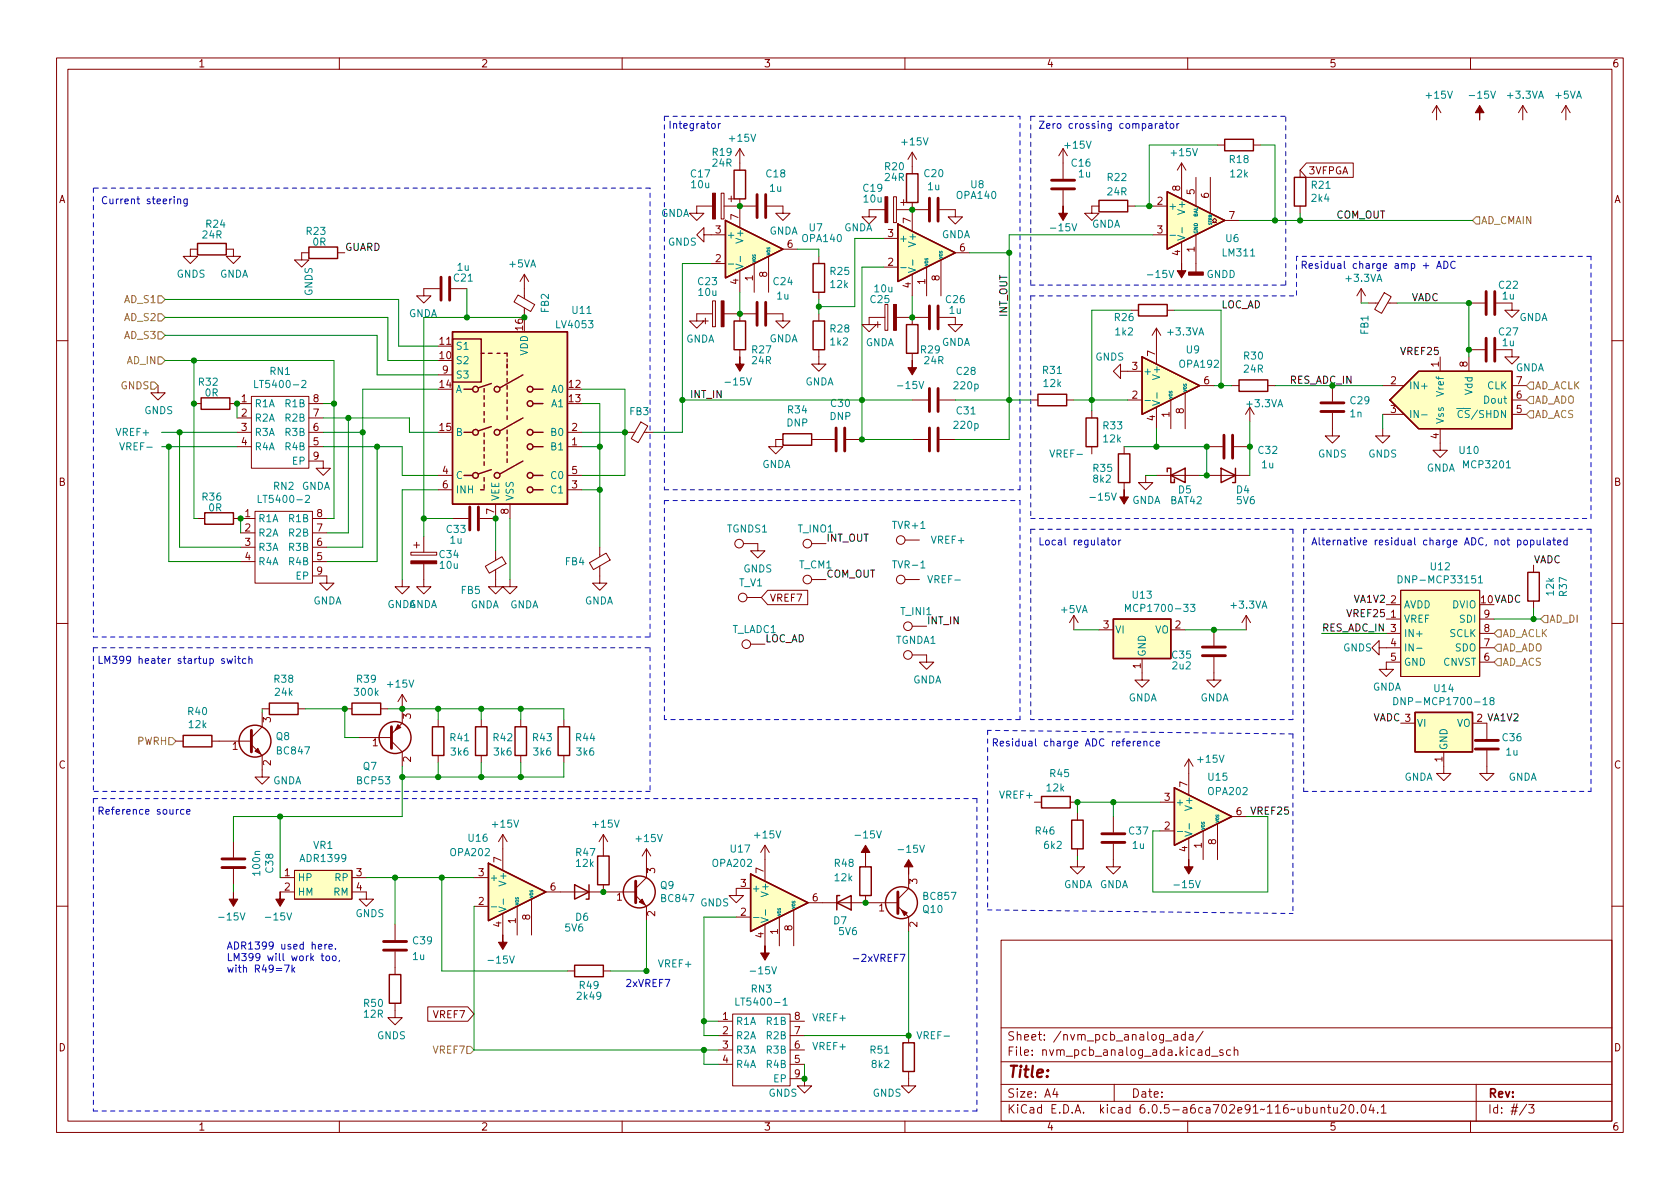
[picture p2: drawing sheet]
<svg xmlns="http://www.w3.org/2000/svg" width="297mm" height="210mm" viewBox="0 0 297 210" stroke-linecap="round" stroke-linejoin="round" font-family="sans-serif">
<defs><g id="words">
<text font-size="2.8" fill="#840000" x="178" y="190.6">Title:</text>
<g font-size="2.1" fill="#840000">
<text x="178" y="184">Sheet: /nvm_pcb_analog_ada/</text>
<text x="178" y="186.7">File: nvm_pcb_analog_ada.kicad_sch</text>
<text x="178" y="196.9">KiCad E.D.A. kicad 6.0.5-a6ca702e91~116~ubuntu20.04.1</text>
<text x="178" y="194.1">Size: A4</text>
<text x="200" y="194.1">Date:</text>
<text x="263" y="194.1">Rev:</text>
<text x="263" y="196.9">Id: #/3</text>
</g>
<g font-size="1.8" fill="#840000">
<text x="35" y="11.9">1</text>
<text x="85" y="11.9">2</text>
<text x="135" y="11.9">3</text>
<text x="185" y="11.9">4</text>
<text x="235" y="11.9">5</text>
<text x="285" y="11.9">6</text>
<text x="10.3" y="35.9">A</text>
<text x="208.7" y="33.8" transform="rotate(-90 208.7 33.8)">8</text>
<text x="211.2" y="34.4" transform="rotate(-90 211.2 34.4)">5</text>
<text x="213.7" y="35" transform="rotate(-90 213.7 35)">6</text>
<text x="231.3" y="30.8">3VFPGA</text>
<text x="285.3" y="35.9">A</text>
<text x="126.5" y="41.3">3</text>
<text x="130.6" y="38.8" transform="rotate(-90 130.6 38.8)">7</text>
<text x="157" y="41.9">3</text>
<text x="161" y="39.5" transform="rotate(-90 161 39.5)">7</text>
<text x="204.6" y="36.2">2</text>
<text x="204.6" y="41.3">3</text>
<text x="217.3" y="38.7">7</text>
<text x="126.5" y="46.3">2</text>
<text x="139.2" y="43.8">6</text>
<text x="157" y="47">2</text>
<text x="169.7" y="44.4">6</text>
<text x="208.7" y="45.2" transform="rotate(-90 208.7 45.2)">4</text>
<text x="211.2" y="44.6" transform="rotate(-90 211.2 44.6)">1</text>
<text x="130.6" y="50.3" transform="rotate(-90 130.6 50.3)">4</text>
<text x="133.1" y="49.6" transform="rotate(-90 133.1 49.6)">1</text>
<text x="135.6" y="49" transform="rotate(-90 135.6 49)">8</text>
<text x="161" y="50.9" transform="rotate(-90 161 50.9)">4</text>
<text x="163.6" y="50.3" transform="rotate(-90 163.6 50.3)">1</text>
<text x="166.1" y="49.6" transform="rotate(-90 166.1 49.6)">8</text>
<text x="92.5" y="58.4" transform="rotate(-90 92.5 58.4)">16</text>
<text x="77.8" y="63.5">10</text>
<text x="77.8" y="61">11</text>
<text x="200.2" y="65.4">3</text>
<text x="204.2" y="63" transform="rotate(-90 204.2 63)">7</text>
<text x="254.4" y="64.9" transform="rotate(-90 254.4 64.9)">1</text>
<text x="259.5" y="64.9" transform="rotate(-90 259.5 64.9)">8</text>
<text x="42.7" y="71.1">1</text>
<text x="55.4" y="71.1">8</text>
<text x="77.8" y="68.6">14</text>
<text x="78.2" y="66">9</text>
<text x="100.6" y="68.6">12</text>
<text x="100.6" y="71.1">13</text>
<text x="200.2" y="70.5">2</text>
<text x="212.9" y="67.9">6</text>
<text x="245.9" y="67.9">2</text>
<text x="268.1" y="70.5">6</text>
<text x="268.1" y="67.9">7</text>
<text x="42.7" y="73.7">2</text>
<text x="42.7" y="76.2">3</text>
<text x="55.4" y="76.2">6</text>
<text x="55.4" y="73.7">7</text>
<text x="77.8" y="76.2">15</text>
<text x="101.1" y="76.2">2</text>
<text x="204.2" y="74.4" transform="rotate(-90 204.2 74.4)">4</text>
<text x="206.8" y="73.8" transform="rotate(-90 206.8 73.8)">1</text>
<text x="209.3" y="73.1" transform="rotate(-90 209.3 73.1)">8</text>
<text x="245.9" y="73">3</text>
<text x="254.4" y="77.6" transform="rotate(-90 254.4 77.6)">4</text>
<text x="268.1" y="73">5</text>
<text x="42.7" y="78.7">4</text>
<text x="55.4" y="78.7">5</text>
<text x="55.4" y="81.3">9</text>
<text x="78.2" y="83.8">4</text>
<text x="101.1" y="78.7">1</text>
<text x="101.1" y="83.8">5</text>
<text x="10.3" y="85.9">B</text>
<text x="78.2" y="86.4">6</text>
<text x="101.1" y="86.4">3</text>
<text x="285.3" y="85.9">B</text>
<text x="43.3" y="91.4">1</text>
<text x="43.3" y="94">2</text>
<text x="56" y="94">7</text>
<text x="56" y="91.4">8</text>
<text x="87.4" y="90.9" transform="rotate(-90 87.4 90.9)">7</text>
<text x="89.9" y="90.9" transform="rotate(-90 89.9 90.9)">8</text>
<text x="43.3" y="96.5">3</text>
<text x="43.3" y="99.1">4</text>
<text x="56" y="99.1">5</text>
<text x="56" y="96.5">6</text>
<text x="56" y="101.6">9</text>
<text x="136" y="106.4">VREF7</text>
<text x="245.9" y="106.7">2</text>
<text x="195.1" y="111.1">3</text>
<text x="207.8" y="111.1">2</text>
<text x="245.9" y="109.2">1</text>
<text x="262.4" y="111.8">8</text>
<text x="262.4" y="109.2">9</text>
<text x="201.7" y="118.2" transform="rotate(-90 201.7 118.2)">1</text>
<text x="245.9" y="114.3">4</text>
<text x="245.9" y="116.8">5</text>
<text x="262.4" y="116.8">6</text>
<text x="262.4" y="114.3">7</text>
<text x="47.9" y="127.7" transform="rotate(-90 47.9 127.7)">3</text>
<text x="65.9" y="131.9">1</text>
<text x="72.6" y="127.1" transform="rotate(-90 72.6 127.1)">3</text>
<text x="10.3" y="135.9">C</text>
<text x="41.1" y="132.6">1</text>
<text x="47.9" y="135.4" transform="rotate(-90 47.9 135.4)">2</text>
<text x="72.6" y="134.7" transform="rotate(-90 72.6 134.7)">2</text>
<text x="255" y="134.7" transform="rotate(-90 255 134.7)">1</text>
<text x="285.3" y="135.9">C</text>
<text x="205.9" y="141.6">3</text>
<text x="209.9" y="139.2" transform="rotate(-90 209.9 139.2)">7</text>
<text x="205.9" y="146.7">2</text>
<text x="212.5" y="150" transform="rotate(-90 212.5 150)">1</text>
<text x="215" y="149.3" transform="rotate(-90 215 149.3)">8</text>
<text x="218.6" y="144.1">6</text>
<text x="50.3" y="154.9">1</text>
<text x="63" y="154.9">3</text>
<text x="84.6" y="154.9">3</text>
<text x="88.6" y="152.5" transform="rotate(-90 88.6 152.5)">7</text>
<text x="115.8" y="154.4" transform="rotate(-90 115.8 154.4)">3</text>
<text x="135" y="154.4" transform="rotate(-90 135 154.4)">7</text>
<text x="209.9" y="150.6" transform="rotate(-90 209.9 150.6)">4</text>
<text x="50.3" y="157.5">2</text>
<text x="63" y="157.5">4</text>
<text x="84.6" y="160">2</text>
<text x="97.3" y="157.5">6</text>
<text x="109" y="159.3">1</text>
<text x="131" y="161.9">2</text>
<text x="131" y="156.8">3</text>
<text x="143.7" y="159.4">6</text>
<text x="155.4" y="161.2">1</text>
<text x="162.2" y="156.3" transform="rotate(-90 162.2 156.3)">3</text>
<text x="88.6" y="163.9" transform="rotate(-90 88.6 163.9)">4</text>
<text x="91.2" y="163.3" transform="rotate(-90 91.2 163.3)">1</text>
<text x="93.7" y="162.7" transform="rotate(-90 93.7 162.7)">8</text>
<text x="115.8" y="162" transform="rotate(-90 115.8 162)">2</text>
<text x="135" y="165.8" transform="rotate(-90 135 165.8)">4</text>
<text x="137.5" y="165.2" transform="rotate(-90 137.5 165.2)">1</text>
<text x="140.1" y="164.6" transform="rotate(-90 140.1 164.6)">8</text>
<text x="162.2" y="163.9" transform="rotate(-90 162.2 163.9)">2</text>
<text x="10.3" y="185.9">D</text>
<text x="76.7" y="180">VREF7</text>
<text x="127.8" y="180.3">1</text>
<text x="127.8" y="182.9">2</text>
<text x="127.8" y="185.4">3</text>
<text x="140.5" y="185.4">6</text>
<text x="140.5" y="182.9">7</text>
<text x="140.5" y="180.3">8</text>
<text x="285.3" y="185.9">D</text>
<text x="127.8" y="188">4</text>
<text x="140.5" y="188">5</text>
<text x="140.5" y="190.5">9</text>
<text x="35" y="199.9">1</text>
<text x="85" y="199.9">2</text>
<text x="135" y="199.9">3</text>
<text x="185" y="199.9">4</text>
<text x="235" y="199.9">5</text>
<text x="285" y="199.9">6</text>
</g>
<g font-size="1.8" fill="#008484">
<text x="252.3" y="17.4">+15V</text>
<text x="260.1" y="17.4">-15V</text>
<text x="266.6" y="17.4">+3.3VA</text>
<text x="275" y="17.4">+5VA</text>
<text x="126" y="27.6">R19</text>
<text x="126" y="29.5">24R</text>
<text x="129.1" y="25.1">+15V</text>
<text x="159.6" y="25.7">+15V</text>
<text x="188.4" y="26.3">+15V</text>
<text x="189.5" y="29.5">C16</text>
<text x="207.2" y="27.6">+15V</text>
<text x="217.5" y="28.8">R18</text>
<text x="122.2" y="31.4">C17</text>
<text x="122.3" y="33.3">10u</text>
<text x="135.5" y="31.4">C18</text>
<text x="136.1" y="33.9">1u</text>
<text x="152.7" y="33.9">C19</text>
<text x="152.8" y="35.8">10u</text>
<text x="156.5" y="30.1">R20</text>
<text x="156.5" y="32">24R</text>
<text x="163.5" y="31.3">C20</text>
<text x="164.1" y="33.6">1u</text>
<text x="169.3" y="35.2">OPA140</text>
<text x="171.7" y="33.3">U8</text>
<text x="190.7" y="31.4">1u</text>
<text x="195.9" y="32">R22</text>
<text x="195.9" y="34.5">24R</text>
<text x="217.6" y="31.4">12k</text>
<text x="231.9" y="33.4">R21</text>
<text x="232" y="35.7">2k4</text>
<text x="36.5" y="40.3">R24</text>
<text x="54.2" y="41.5">R23</text>
<text x="116.8" y="38.3">GNDA</text>
<text x="136" y="41.5">GNDA</text>
<text x="143.1" y="40.9">U7</text>
<text x="149.2" y="40.9">GNDA</text>
<text x="186.1" y="40.9">-15V</text>
<text x="193" y="40.3">GNDA</text>
<text x="206.5" y="37.1">+</text>
<text x="209.5" y="37.5" transform="rotate(-90 209.5 37.5)">V+</text>
<text x="35.9" y="42.2">24R</text>
<text x="55.3" y="43.4">0R</text>
<text x="80.9" y="47.9">1u</text>
<text x="90.1" y="47.3">+5VA</text>
<text x="118.1" y="43.4">GNDS</text>
<text x="128.4" y="42.2">+</text>
<text x="131.4" y="42.6" transform="rotate(-90 131.4 42.6)">V+</text>
<text x="142" y="42.8">OPA140</text>
<text x="158.9" y="42.8">+</text>
<text x="161.9" y="43.2" transform="rotate(-90 161.9 43.2)">V+</text>
<text x="166.4" y="42.1">GNDA</text>
<text x="216.3" y="45.3">LM311</text>
<text x="216.8" y="42.8">U6</text>
<text x="31.2" y="49.1">GNDS</text>
<text x="38.8" y="49.1">GNDA</text>
<text x="55.2" y="52.3" transform="rotate(-90 55.2 52.3)">GNDS</text>
<text x="80.3" y="49.8">C21</text>
<text x="123.5" y="50.4">C23</text>
<text x="123.6" y="52.3">10u</text>
<text x="136.8" y="50.4">C24</text>
<text x="137.4" y="53">1u</text>
<text x="146.9" y="48.6">R25</text>
<text x="146.9" y="50.9">12k</text>
<text x="154" y="53.6">C25</text>
<text x="154.7" y="51.7">10u</text>
<text x="167.3" y="53.6">C26</text>
<text x="203.2" y="49.1">-15V</text>
<text x="213.3" y="49.1">GNDD</text>
<text x="238.1" y="49.8">+3.3VA</text>
<text x="265.1" y="51">C22</text>
<text x="265.7" y="53">1u</text>
<text x="72.2" y="56.1">GNDA</text>
<text x="97" y="55.3" transform="rotate(-90 97 55.3)">FB2</text>
<text x="98.5" y="58">LV4053</text>
<text x="101.2" y="55.5">U11</text>
<text x="146.9" y="58.8">R28</text>
<text x="167.9" y="55.5">1u</text>
<text x="197.1" y="56.8">R26</text>
<text x="197.3" y="59.3">1k2</text>
<text x="206.6" y="59.3">+3.3VA</text>
<text x="241.9" y="59.1" transform="rotate(-90 241.9 59.1)">FB1</text>
<text x="265.1" y="59.3">C27</text>
<text x="268.5" y="56.8">GNDA</text>
<text x="80.5" y="64.4">S2</text>
<text x="80.5" y="61.8">S1</text>
<text x="93.3" y="62.9" transform="rotate(-90 93.3 62.9)">VDD</text>
<text x="121.2" y="60.6">GNDA</text>
<text x="133" y="62.5">R27</text>
<text x="133" y="64.4">24R</text>
<text x="136" y="60.5">GNDA</text>
<text x="146.9" y="61.1">1k2</text>
<text x="153" y="61.2">GNDA</text>
<text x="162.9" y="62.5">R29</text>
<text x="163.5" y="64.4">24R</text>
<text x="166.4" y="61.2">GNDA</text>
<text x="193.7" y="63.7">GNDS</text>
<text x="208.6" y="65">OPA192</text>
<text x="209.8" y="62.5">U9</text>
<text x="220" y="63.6">R30</text>
<text x="220" y="65.9">24R</text>
<text x="265.7" y="61.2">1u</text>
<text x="267.9" y="65.7">GNDA</text>
<text x="35.2" y="68.2">R32</text>
<text x="36.3" y="70.1">0R</text>
<text x="45.7" y="68.6">LT5400-2</text>
<text x="47.8" y="66.3">RN1</text>
<text x="80.5" y="69.5">A</text>
<text x="80.5" y="66.9">S3</text>
<text x="97.6" y="69.5">A0</text>
<text x="128.6" y="68.1">-15V</text>
<text x="142.3" y="68.1">GNDA</text>
<text x="147" y="72">C30</text>
<text x="159" y="68.8">-15V</text>
<text x="168.8" y="68.8">220p</text>
<text x="169.2" y="66.3">C28</text>
<text x="184.4" y="66.1">R31</text>
<text x="184.6" y="68.4">12k</text>
<text x="202.1" y="66.3">+</text>
<text x="205.1" y="66.7" transform="rotate(-90 205.1 66.7)">V+</text>
<text x="238.8" y="71.5">C29</text>
<text x="249" y="68.8">IN+</text>
<text x="255.3" y="69.9" transform="rotate(-90 255.3 69.9)">Vref</text>
<text x="260.3" y="69.8" transform="rotate(-90 260.3 69.8)">Vdd</text>
<text x="262.5" y="71.4">Dout</text>
<text x="262.9" y="68.8">CLK</text>
<text x="20.6" y="77.1">VREF+</text>
<text x="25.5" y="73.2">GNDS</text>
<text x="45" y="72">R1A</text>
<text x="45" y="74.5">R2A</text>
<text x="45" y="77.1">R3A</text>
<text x="50.6" y="77.1">R3B</text>
<text x="50.6" y="74.5">R2B</text>
<text x="50.6" y="72">R1B</text>
<text x="80.5" y="77.1">B</text>
<text x="97.6" y="72">A1</text>
<text x="97.6" y="77.1">B0</text>
<text x="111.4" y="73.4">FB3</text>
<text x="139.1" y="75.4">DNP</text>
<text x="139.3" y="73.1">R34</text>
<text x="146.7" y="74.3">DNP</text>
<text x="168.8" y="75.8">220p</text>
<text x="169.2" y="73.3">C31</text>
<text x="195.1" y="75.9">R33</text>
<text x="220.5" y="72">+3.3VA</text>
<text x="238.7" y="73.8">1n</text>
<text x="249" y="73.9">IN-</text>
<text x="255.3" y="75.1" transform="rotate(-90 255.3 75.1)">Vss</text>
<text x="257.2" y="73.9">~{CS}/SHDN</text>
<text x="21.5" y="79.6">VREF-</text>
<text x="45" y="79.6">R4A</text>
<text x="50.6" y="79.6">R4B</text>
<text x="51.7" y="82.2">EP</text>
<text x="97.6" y="79.6">B1</text>
<text x="134.7" y="82.7">GNDA</text>
<text x="185.9" y="80.9">VREF-</text>
<text x="193.3" y="83.4">R35</text>
<text x="195.1" y="78.2">12k</text>
<text x="222.5" y="80.3">C32</text>
<text x="223.1" y="82.8">1u</text>
<text x="233" y="80.9">GNDS</text>
<text x="241.9" y="80.9">GNDS</text>
<text x="252.2" y="83.4">GNDA</text>
<text x="258.1" y="80.3">U10</text>
<text x="259" y="82.8">MCP3201</text>
<text x="35.8" y="88.5">R36</text>
<text x="46.3" y="88.9">LT5400-2</text>
<text x="48.4" y="86.6">RN2</text>
<text x="53.3" y="86.6">GNDA</text>
<text x="80.5" y="84.7">C</text>
<text x="80.5" y="87.2">INH</text>
<text x="88.3" y="88.6" transform="rotate(-90 88.3 88.6)">VEE</text>
<text x="90.8" y="88.6" transform="rotate(-90 90.8 88.6)">VSS</text>
<text x="97.6" y="87.2">C1</text>
<text x="97.6" y="84.7">C0</text>
<text x="193.1" y="88.5">-15V</text>
<text x="193.4" y="85.3">8k2</text>
<text x="200.1" y="89.1">GNDA</text>
<text x="207" y="89.1">BAT42</text>
<text x="208.4" y="87.2">D5</text>
<text x="218.6" y="87.2">D4</text>
<text x="218.7" y="89.1">5V6</text>
<text x="36.9" y="90.4">0R</text>
<text x="45.6" y="92.3">R1A</text>
<text x="45.6" y="94.9">R2A</text>
<text x="51.2" y="94.9">R2B</text>
<text x="51.2" y="92.3">R1B</text>
<text x="79" y="94.2">C33</text>
<text x="128.6" y="94.2">TGNDS1</text>
<text x="141.1" y="94.2">T_INO1</text>
<text x="158" y="93.5">TVR+1</text>
<text x="45.6" y="97.4">R3A</text>
<text x="45.6" y="99.9">R4A</text>
<text x="51.2" y="99.9">R4B</text>
<text x="51.2" y="97.4">R3B</text>
<text x="77.8" y="98.7">C34</text>
<text x="77.9" y="100.6">10u</text>
<text x="79.6" y="96.1">1u</text>
<text x="100" y="99.9">FB4</text>
<text x="131.4" y="101.2">GNDS</text>
<text x="141.3" y="100.5">T_CM1</text>
<text x="158.2" y="100.5">TVR-1</text>
<text x="164.8" y="96.1">VREF+</text>
<text x="253" y="100.8">U12</text>
<text x="52.4" y="102.5">EP</text>
<text x="55.3" y="106.9">GNDA</text>
<text x="68.4" y="107.5">GNDA</text>
<text x="72.2" y="107.5">GNDA</text>
<text x="81.6" y="105">FB5</text>
<text x="83.1" y="107.6">GNDA</text>
<text x="90.1" y="107.6">GNDA</text>
<text x="103.3" y="106.9">GNDA</text>
<text x="130.7" y="103.7">T_V1</text>
<text x="164.4" y="103.1">VREF-</text>
<text x="200.3" y="105.9">U13</text>
<text x="217.8" y="107.6">+3.3VA</text>
<text x="248" y="103.1">DNP-MCP33151</text>
<text x="248.2" y="107.6">AVDD</text>
<text x="256.8" y="107.6">DVIO</text>
<text x="274.7" y="105.2" transform="rotate(-90 274.7 105.2)">12k</text>
<text x="277" y="105.4" transform="rotate(-90 277 105.4)">R37</text>
<text x="129.4" y="111.9">T_LADC1</text>
<text x="158.4" y="113.8">TGNDA1</text>
<text x="159.3" y="108.8">T_INI1</text>
<text x="187.6" y="108.4">+5VA</text>
<text x="197.1" y="112">VI</text>
<text x="199.9" y="108.2">MCP1700-33</text>
<text x="204.2" y="112">VO</text>
<text x="248.2" y="110.1">VREF</text>
<text x="248.2" y="112.6">IN+</text>
<text x="256.3" y="112.6">SCLK</text>
<text x="258.2" y="110.1">SDI</text>
<text x="202.6" y="116.2" transform="rotate(-90 202.6 116.2)">GND</text>
<text x="207.3" y="116.5">C35</text>
<text x="207.4" y="118.4">2u2</text>
<text x="237.5" y="115.2">GNDS</text>
<text x="248.2" y="115.2">IN-</text>
<text x="248.2" y="117.7">GND</text>
<text x="255.1" y="117.7">CNVST</text>
<text x="257.3" y="115.2">SDO</text>
<text x="48.5" y="120.7">R38</text>
<text x="48.7" y="123">24k</text>
<text x="62.8" y="123">300k</text>
<text x="63.1" y="120.7">R39</text>
<text x="68.6" y="121.6">+15V</text>
<text x="161.4" y="120.8">GNDA</text>
<text x="199.5" y="124">GNDA</text>
<text x="212.2" y="124">GNDA</text>
<text x="242.6" y="122.1">GNDA</text>
<text x="247.9" y="124.7">DNP-MCP1700-18</text>
<text x="253.6" y="122.4">U14</text>
<text x="33.3" y="126.4">R40</text>
<text x="33.4" y="128.7">12k</text>
<text x="48.8" y="130.9">Q8</text>
<text x="79.7" y="131.1">R41</text>
<text x="87.3" y="131.1">R42</text>
<text x="94.3" y="131.1">R43</text>
<text x="101.9" y="131.1">R44</text>
<text x="250.4" y="128.5">VI</text>
<text x="257.5" y="128.5">VO</text>
<text x="265.7" y="131.1">C36</text>
<text x="49.1" y="133.4">BC847</text>
<text x="64.2" y="136.1">Q7</text>
<text x="79.8" y="133.6">3k6</text>
<text x="87.4" y="133.6">3k6</text>
<text x="94.4" y="133.6">3k6</text>
<text x="102" y="133.6">3k6</text>
<text x="185.7" y="137.4">R45</text>
<text x="211.9" y="134.9">+15V</text>
<text x="255.9" y="132.7" transform="rotate(-90 255.9 132.7)">GND</text>
<text x="266.3" y="133.6">1u</text>
<text x="48.2" y="138.7">GNDA</text>
<text x="63.2" y="138.7">BCP53</text>
<text x="176.8" y="141.2">VREF+</text>
<text x="185.1" y="139.9">12k</text>
<text x="207.8" y="142.5">+</text>
<text x="210.8" y="142.9" transform="rotate(-90 210.8 142.9)">V+</text>
<text x="213.7" y="138">U15</text>
<text x="213.7" y="140.6">OPA202</text>
<text x="248.2" y="138">GNDA</text>
<text x="266.6" y="138">GNDA</text>
<text x="82.9" y="148.8">U16</text>
<text x="87.2" y="146.3">+15V</text>
<text x="105" y="146.3">+15V</text>
<text x="112.6" y="148.9">+15V</text>
<text x="133.5" y="148.3">+15V</text>
<text x="151.5" y="148.3">-15V</text>
<text x="183.1" y="147.6">R46</text>
<text x="199.7" y="147.6">C37</text>
<text x="46" y="154.7" transform="rotate(-90 46 154.7)">100n</text>
<text x="48.3" y="154.3" transform="rotate(-90 48.3 154.3)">C38</text>
<text x="52.6" y="155.8">HP</text>
<text x="53.3" y="152.4">ADR1399</text>
<text x="55.4" y="150.1">VR1</text>
<text x="59.3" y="155.8">RP</text>
<text x="79.7" y="151.4">OPA202</text>
<text x="86.5" y="155.8">+</text>
<text x="101.9" y="151.4">R47</text>
<text x="101.9" y="153.3">12k</text>
<text x="126.1" y="153.3">OPA202</text>
<text x="129.2" y="150.7">U17</text>
<text x="147.6" y="153.3">R48</text>
<text x="147.6" y="155.8">12k</text>
<text x="159.2" y="150.8">-15V</text>
<text x="184.7" y="150.1">6k2</text>
<text x="200.3" y="150.1">1u</text>
<text x="52.6" y="158.4">HM</text>
<text x="59" y="158.4">RM</text>
<text x="89.5" y="156.3" transform="rotate(-90 89.5 156.3)">V+</text>
<text x="116.8" y="157.2">Q9</text>
<text x="117" y="159.5">BC847</text>
<text x="123.8" y="160.3">GNDS</text>
<text x="132.8" y="157.7">+</text>
<text x="135.9" y="158.2" transform="rotate(-90 135.9 158.2)">V+</text>
<text x="163.2" y="161.4">Q10</text>
<text x="163.4" y="159.1">BC857</text>
<text x="188" y="157">GNDA</text>
<text x="194.4" y="157">GNDA</text>
<text x="207.9" y="157">-15V</text>
<text x="39" y="162.8">-15V</text>
<text x="47.3" y="162.8">-15V</text>
<text x="62.9" y="162.2">GNDS</text>
<text x="73.1" y="167">C39</text>
<text x="100" y="164.7">5V6</text>
<text x="101.8" y="162.8">D6</text>
<text x="147.4" y="163.4">D7</text>
<text x="148.4" y="165.3">5V6</text>
<text x="73" y="169.8">1u</text>
<text x="86.7" y="170.4">-15V</text>
<text x="116.5" y="171.1">VREF+</text>
<text x="133" y="172.3">-15V</text>
<text x="64.4" y="178">R50</text>
<text x="64.4" y="180">12R</text>
<text x="102.2" y="176.8">2k49</text>
<text x="102.5" y="174.9">R49</text>
<text x="130.8" y="177.8">LT5400-1</text>
<text x="132.9" y="175.5">RN3</text>
<text x="66.7" y="183.8">GNDS</text>
<text x="130" y="181.2">R1A</text>
<text x="130" y="183.8">R2A</text>
<text x="135.7" y="183.8">R2B</text>
<text x="135.7" y="181.2">R1B</text>
<text x="143.8" y="180.6">VREF+</text>
<text x="143.8" y="185.7">VREF+</text>
<text x="162.4" y="183.8">VREF-</text>
<text x="130" y="186.3">R3A</text>
<text x="130" y="188.8">R4A</text>
<text x="135.7" y="188.8">R4B</text>
<text x="135.7" y="186.3">R3B</text>
<text x="136.8" y="191.4">EP</text>
<text x="153.9" y="186.3">R51</text>
<text x="154.2" y="188.8">8k2</text>
<text x="135.9" y="193.9">GNDS</text>
<text x="154.3" y="193.9">GNDS</text>
</g>
<g font-size="1.8" fill="#0000c2">
<text x="118.1" y="22.8">Integrator</text>
<text x="183.5" y="22.8">Zero crossing comparator</text>
<text x="17.8" y="36.1">Current steering</text>
<text x="229.9" y="47.5">Residual charge amp + ADC</text>
<text x="183.5" y="96.4">Local regulator</text>
<text x="231.8" y="96.4">Alternative residual charge ADC, not populated</text>
<text x="17.1" y="117.4">LM399 heater startup switch</text>
<text x="175.3" y="132">Residual charge ADC reference</text>
<text x="17.1" y="144">Reference source</text>
<text x="40" y="167.9">ADR1399 used here.</text>
<text x="40" y="169.9">LM399 will work too,</text>
<text x="40" y="172">with R49=7k</text>
<text x="150.5" y="170.1">-2xVREF7</text>
<text x="110.5" y="174.5">2xVREF7</text>
</g>
<g font-size="1.8">
<text x="236.2" y="38.6">COM_OUT</text>
<text x="61" y="44.3">GUARD</text>
<text x="249.6" y="53.2">VADC</text>
<text x="178.1" y="56.1" transform="rotate(-90 178.1 56.1)">INT_OUT</text>
<text x="215.9" y="54.5">LOC_AD</text>
<text x="248" y="62.8">VREF25</text>
<text x="121.9" y="70.4">INT_IN</text>
<text x="146" y="95.8">INT_OUT</text>
<text x="271.1" y="99.6">VADC</text>
<text x="146" y="102.1">COM_OUT</text>
<text x="239.5" y="106.6">VA1V2</text>
<text x="261.9" y="106.7">10VADC</text>
<text x="135.3" y="113.6">LOC_AD</text>
<text x="163.8" y="110.4">INT_IN</text>
<text x="233.7" y="111.7">RES_ADC_IN 3</text>
<text x="238.4" y="109.1">VREF25</text>
<text x="242.6" y="127.5">VADC 3</text>
<text x="261.1" y="127.6">2 VA1V2</text>
<text x="221" y="144">VREF25</text>
</g>
<g font-size="1.8" fill="#848400">
<text x="261.8" y="39.6">AD_CMAIN</text>
<text x="22" y="53.6">AD_S1</text>
<text x="22" y="59.9">AD_S3</text>
<text x="22" y="56.8">AD_S2</text>
<text x="22.4" y="64.4">AD_IN</text>
<text x="21.4" y="68.8">GNDS</text>
<text x="271.3" y="71.4">AD_ADO</text>
<text x="271.3" y="68.8">AD_ACLK</text>
<text x="271.3" y="73.9">AD_ACS</text>
<text x="265.6" y="112.6">AD_ACLK</text>
<text x="273.9" y="110.1">AD_DI</text>
<text x="265.6" y="117.7">AD_ACS</text>
<text x="265.6" y="115.2">AD_ADO</text>
<text x="24.3" y="131.7">PWRH</text>
<text x="76.7" y="186.3">VREF7</text>
</g>
<text font-size="1.8" fill="#008400" x="228" y="67.8">RES_ADC_IN</text>
<g font-size=".9" fill="#008484">
<text x="211.8" y="41.4" transform="rotate(-90 211.8 41.4)">GND</text>
<text x="211.8" y="38.4" transform="rotate(-90 211.8 38.4)">BAL</text>
</g>
<g font-size=".7" fill="#008484">
<text x="214.2" y="39.8" transform="rotate(-90 214.2 39.8)">STRB</text>
<text x="133.6" y="46.5" transform="rotate(-90 133.6 46.5)">VOS</text>
<text x="136.1" y="45.2" transform="rotate(-90 136.1 45.2)">VOS</text>
<text x="164.1" y="47.1" transform="rotate(-90 164.1 47.1)">VOS</text>
<text x="166.6" y="45.8" transform="rotate(-90 166.6 45.8)">VOS</text>
<text x="207.3" y="70.6" transform="rotate(-90 207.3 70.6)">VOS</text>
<text x="209.8" y="69.3" transform="rotate(-90 209.8 69.3)">VOS</text>
<text x="213" y="146.8" transform="rotate(-90 213 146.8)">VOS</text>
<text x="215.5" y="145.5" transform="rotate(-90 215.5 145.5)">VOS</text>
<text x="91.7" y="160.1" transform="rotate(-90 91.7 160.1)">VOS</text>
<text x="94.2" y="158.9" transform="rotate(-90 94.2 158.9)">VOS</text>
<text x="140.6" y="160.8" transform="rotate(-90 140.6 160.8)">VOS</text>
<text x="138" y="162" transform="rotate(-90 138 162)">VOS</text>
</g>
</g></defs>
<g fill="none" stroke="#840000" stroke-width=".18">
<path d="M10 10.2h277v190.1h-277zM12 12.2h273v186.1h-273zM60 10.2v2M110 10.2v2M160 10.2v2M210 10.2v2M254 18.7l-.8 1.2M254 18.7v2.5M254 18.7l.8 1.2M260 10.2v2M269.2 18.7l-.7 1.2M269.2 18.7v2.5"/>
<path d="M269.2 18.7l.8 1.2M276.9 18.7l-.8 1.2M276.9 18.7v2.5M276.9 18.7l.7 1.2M126 36.4h-2.8v1.3h1.3l-1.3 1.3-1.3-1.3h1.3M127.5 34.2h.5v4.5h-.5zM128 36.4h5.6M128.8 35.2h1M129.3 34.7v1M130.8 26.3v3.8M130.8 35.2v5.1M130.8 26.3l-.8 1.3"/>
<path d="M130.8 26.3l.8 1.3M135.6 36.4h2.8v1.3h1.3l-1.3 1.3-1.2-1.3h1.2M156.5 37.1h-2.8v1.2h1.2l-1.2 1.3-1.3-1.3h1.3M158 34.8h.5v4.6h-.5zM158.5 37.1h5.6M159.3 35.8h1M159.8 35.3v1M161.3 26.9v3.8M161.3 35.8v5.1M161.3 26.9l-.8 1.3M161.3 26.9l.8 1.3M166.1 37.1h2.8v1.2h1.3l-1.3 1.3-1.3-1.3h1.3"/>
<path d="M188 26.3v5.3M188 33.6v2.8M188 26.3l-.8 1.3M188 26.3l.7 1.3M194.3 36.4h-1.3v1.3h1.3l-1.3 1.3-1.2-1.3h1.2M199.4 36.4h1.3M203.8 36.4h2.6M208.9 28.8v6.4M208.9 28.8l-.7 1.3M208.9 28.8l.8 1.3M211.5 31.4v5M214 31.4v6.3"/>
<path d="M214.4 39.4h.4l-.4-.4 .4-.4 .3 .4-.3 .4h.3M215.3 25.6h1.2M216.5 39h2.6M221.6 25.6h1.3M229.9 30.1v1.3M229.9 36.4v1.3M231 28.8h8.3v2.6h-8.3l-1.1-1.3zM34.9 44.1h-1.2v1.2h1.2l-1.2 1.3-1.3-1.3h1.3M40 44.1h1.3v1.2h1.2l-1.2 1.3-1.3-1.3h1.3M54.6 44.7h-1.3v1.3h1.3l-1.3 1.2-1.2-1.2h1.2M59.7 44.7h1.3M77.7 51h-2.8v1.3h-1.2l1.2 1.3 1.3-1.3h-1.3"/>
<path d="M79.8 51h2.7M91.6 52.2l2.9 1.7-.7 1.2-2.9-1.7zM92.7 48.5l.8 1.3M92.7 48.5v4.3M92.7 54.5v1.6M92.7 48.5l-.8 1.3M124.2 56.8h1M124.5 41.5v-1.2l-1.3 1.2 1.3 1.3v-1.3h3.8M124.7 56.3v1M125.7 46.6h2.6M126 53.2h.5v4.6h-.5zM126 55.5h-2.8v1.3h1.3l-1.3 1.2-1.3-1.2h1.3"/>
<path d="M128 55.5h5.6M130.8 47.9v3.8M130.8 55.5v1.3M133.3 46.6v5.1M135.6 55.5h2.8v1.3h1.3l-1.3 1.2-1.2-1.2h1.2M135.9 45.3v6.4M138.4 44.1h2.6M144.8 45.3v1.3M144.8 51.7v1.3M144.8 55.5v1.3M154.7 57.4h1M155.2 56.9v1"/>
<path d="M156.2 47.2h2.5M156.2 42.2h2.5M156.5 53.8h.5v4.6h-.5zM156.5 56.1h-2.8v1.3h1.2l-1.2 1.3-1.3-1.3h1.3M158.5 56.1h5.6M161.3 48.5v3.8M161.3 56.1v1.3M163.8 47.2v5.1M166.1 56.1h2.8v1.3h1.3l-1.3 1.3-1.3-1.3h1.3M166.4 46v6.3M168.9 44.7h2.5M200 54.9h1.3"/>
<path d="M203.8 41.5h2.6M204.5 58l-.8 1.3M204.5 58v6.4M204.5 58l.7 1.3M206.4 54.9h1.2M208.9 42.8v3.8M211.5 41.5v6.6M240.7 51l-.8 1.3M240.7 51v2.6M240.7 51l.7 1.3M241.9 53.6h1.8M244.8 51.8l1.2 .7-1.7 2.9-1.2-.7z"/>
<path d="M245.4 53.6h1.6M259.7 53.6h2.8M264.5 53.6h2.8v1.3h1.3l-1.3 1.2-1.2-1.2h1.2M10 60.2h2M27.9 68.2v1.3h1.3l-1.3 1.2-1.2-1.2h1.2M34.3 71.4h1.3M40.6 71.4h3.8M41.9 76.4h2.5M41.9 79h2.5M41.9 73.9h2.5M44.4 70.1h10.2v12.7h-10.2zM54.6 76.4h2.5"/>
<path d="M54.6 79h2.5M54.6 71.4h2.5M54.6 73.9h2.5M77.5 61.2h2.5M77.5 66.3h2.5M100.3 76.4h2.6M100.3 79h2.6M110.5 76.4h1.7M113.3 74.6l1.2 .7-1.7 3-1.2-.7zM113.9 76.4h1.7M130.8 61.8v1.3M138.4 77.7h-1.2v1.3h1.2l-1.2 1.3-1.3-1.3h1.3"/>
<path d="M143.5 77.7h4.1M144.8 61.8v2.6h1.2l-1.2 1.3-1.3-1.3h1.3M149.6 77.7h2.8M161.3 77.7h2.8M161.3 70.7h2.8M161.3 62.5v1.2M166.1 77.7h2.8M166.1 70.7h2.8M182.2 70.7h1.3M188.6 70.7h1.3M193 72.6v1.3M193 79v1.3"/>
<path d="M198.1 65.7v-1.3l-1.3 1.3 1.3 1.2v-1.2h3.8M198.8 79v1.3M199.4 70.7h2.5M204.5 72v3.8M207 70.7v5.1M209.5 69.5v6.3M212.1 68.2h2.5M213.4 79h2.8M217.8 68.2h1.3M218.2 79h2.8M221 72l-.8 1.3M221 72v2.5"/>
<path d="M221 72l.7 1.3M224.2 68.2h1.2M235.6 73v4.1h1.3l-1.3 1.3-1.3-1.3h1.3M235.6 68.2v2.8M244.5 75.8v1.3h1.2l-1.2 1.3-1.3-1.3h1.3M244.5 68.2h3.8M244.5 73.3h3.8M254.6 75.8v3.8h1.3l-1.3 1.3-1.2-1.3h1.2M254.6 63.1v2.6M259.7 61.8h2.8M259.7 63.1v2.6M264.5 61.8h2.8v1.3h1.3l-1.3 1.3-1.2-1.3h1.2"/>
<path d="M267.3 68.2h2.6M267.3 73.3h2.6M267.3 70.7h2.6M285 60.2h2M34.9 91.7h1.3M41.3 91.7h3.8M42.5 94.2h2.6M42.5 96.8h2.6M42.5 99.3h2.6M45.1 90.4h10.1v12.7h-10.1zM54.6 81.5h2.5v1.3h1.3l-1.3 1.3-1.2-1.3h1.2M55.2 91.7h2.6"/>
<path d="M55.2 94.2h2.6M55.2 96.8h2.6M55.2 99.3h2.6M72.6 97.7h4.6v.5h-4.6zM73.2 96.4h1M73.7 95.9v1M74.9 99.7v4.1h-1.2l1.2 1.2 1.3-1.2h-1.3M74.9 94.9v2.8M77.5 86.6h2.5M77.5 84.1h2.5M80 91.7h2.8M87.6 89.1v2.6h-2.8"/>
<path d="M87.6 97.4v1.7M90.2 89.1v2.6M100.3 86.6h2.6M100.3 84.1h2.6M104.2 99.5l3-1.7 .7 1.2-3 1.7zM106 96.8v1.6M131.4 96.1h2.6v1.3h1.3l-1.3 1.3-1.3-1.3h1.3M143.5 96.1h2.5M160 95.5h2.6M198.8 85.3v1.3M202.6 84.1v1.2h1.2l-1.2 1.3-1.3-1.3h1.3M204.5 84.1h7.6"/>
<path d="M213.4 84.1h7.6M271.1 99.9v1.3M10 110.2h2M55.2 101.8h2.6v1.3h1.3l-1.3 1.3-1.3-1.3h1.3M71.1 102.5v1.3h-1.3l1.3 1.2 1.3-1.2h-1.3M85.8 100.1l2.9-1.7 .8 1.3-3 1.7zM87.6 100.7v3.1h-1.2l1.2 1.2 1.3-1.2h-1.3M90.2 102.5v1.3h-1.3l1.3 1.2 1.2-1.2h-1.2M106 100.1v3h-1.2l1.2 1.3 1.3-1.3h-1.3M132.1 105.7h2.5M132.7 113.9h2.6M135.7 104.4h7.1v2.5h-7.1l-1.1-1.2z"/>
<path d="M143.5 102.5h2.5M160 102.5h2.6M161.3 115.8h2.5v1.3h1.3l-1.3 1.3-1.2-1.3h1.2M161.3 110.7h2.5M189.9 108.8l-.8 1.3M189.9 108.8v2.6M189.9 108.8l.7 1.3M194.3 111.4h2.5M201.9 116.5v3.8h1.3l-1.3 1.2-1.2-1.2h1.2M207 111.4h2.5M214.6 116.2v4.1h1.3l-1.3 1.2-1.2-1.2h1.2M214.6 111.4v2.8"/>
<path d="M220.3 108.8l-.7 1.3M220.3 108.8v2.6M220.3 108.8l.8 1.3M243.8 114.5v-1.2l-1.2 1.2 1.2 1.3v-1.3h3.8M245.1 109.5h2.5M245.1 106.9h2.5M245.1 112h2.5M247.6 104.4h14v15.2h-14zM247.6 117.1h-2.5v1.3h1.3l-1.3 1.2-1.3-1.2h1.3M261.6 109.5h2.6M261.6 112h2.6M261.6 114.5h2.6"/>
<path d="M261.6 117.1h2.6M271.1 106.3v1.3M285 110.2h2M31.1 131.1h1.3M37.5 131.1h6.9M44.4 131.7l2 1.9v3.8h-1.3l1.3 1.3 1.2-1.3h-1.2M46.4 126v2.5l-2 1.9M46.4 125.3h1.2M52.7 125.3h1.3M61 125.3h1.2M63.5 130.4h5.7M67.3 125.3h1.3"/>
<path d="M69.2 131.1l1.9 1.9v2.5M71.1 122.8v5.1l-1.9 1.9M71.1 122.8l.8 1.3M71.1 122.8l-.7 1.3M77.5 127.2v1.3M77.5 133.6v1.3M85.1 127.2v1.3M85.1 133.6v1.3M92.1 127.2v1.3M92.1 133.6v1.3M99.7 127.2v1.3M99.7 133.6v1.3"/>
<path d="M210.2 134.2v6.4M210.2 134.2l-.8 1.3M210.2 134.2l.7 1.3M247.6 127.9h2.6M255.3 133v3.8h1.2l-1.2 1.2-1.3-1.2h1.3M260.3 127.9h2.6v2.8M262.9 132.7v4.1h1.3l-1.3 1.2-1.3-1.2h1.3M41.3 148.8v2.8M41.3 153.7v2.8M49.5 155.2h2.6M49.5 157.7h2.6M52.1 153.9h10.1v5.1h-10.1z"/>
<path d="M62.2 157.7h2.6v1.3h1.2l-1.2 1.3-1.3-1.3h1.3M62.2 155.2h2.6M83.8 155.2h2.6M88.9 147.6l-.8 1.2M88.9 147.6v6.3M88.9 147.6l.8 1.2M94 159v6.3M96.5 157.7h15.9M106.7 147.6l-.8 1.2M106.7 147.6v3.8M106.7 156.5v1.2M106.7 147.6l.7 1.2"/>
<path d="M112.4 158.4l1.9 1.9v2.5M114.3 150.1v5.1l-1.9 1.9M114.3 150.1l-.8 1.3M114.3 150.1l.8 1.3M132.7 157.1h-2.5v1.3h1.2l-1.2 1.2-1.3-1.2h1.3M135.3 149.5l-.8 1.2M135.3 149.5v6.3M135.3 149.5l.7 1.2M142.9 159.6h15.8M153 152v1.3M153 158.4v1.2M160.7 154.6v2.5l-2 1.9"/>
<path d="M182.9 141.9h1.2M189.2 141.9h1.3M190.5 152v1.3h1.3l-1.3 1.3-1.3-1.3h1.3M190.5 143.8v1.2M190.5 150.1v1.3M196.8 149.2v4.1h1.3l-1.3 1.3-1.2-1.3h1.2M196.8 144.4v2.8M205.1 141.9h2.5M205.1 146.9h2.5M210.2 148.2v3.8M212.7 146.9v5.1M215.3 145.7v6.3"/>
<path d="M217.8 144.4h2.5M10 160.2h2M69.8 177.4v2.6h-1.2l1.2 1.2 1.3-1.2h-1.3M69.8 163.4v2.8M69.8 168.3v4M75.6 178h7.1l1.1 1.3-1.1 1.3h-7.1zM83.8 160.3h2.6M88.9 161.5v3.8M91.4 160.3v5M100.3 171.7h1.3M106.7 171.7h1.2M129.5 179.3h10.2v12.7h-10.2z"/>
<path d="M130.2 162.2h2.5M135.3 163.4v3.9M137.8 162.2v5.1M140.3 160.9v6.4M158.7 160.3l2 1.9v2.5M177 166.3h108v32h-108zM285 160.2h2M60 198.3v2M110 198.3v2M127 180.6h2.5M127 183.1h2.5M127 185.7h2.5"/>
<path d="M127 188.2h2.5M139.7 190.7h2.5v1.3h1.3l-1.3 1.3-1.2-1.3h1.2M139.7 180.6h2.5M139.7 183.1h2.5M139.7 185.7h2.5M139.7 188.2h2.5M160 198.3v2M160.7 189.5v2.5h1.2l-1.2 1.3-1.3-1.3h1.3M160.7 183.1v1.3M177 194.8h108M177 191.8h108M177 187.8h108"/>
<path d="M177 181.8h108M186.5 192.5l-.4 1h1M186.9 193v1M197 191.8v3M206.1 184.1h1.1M207.6 183h.5l.1 .9M208.2 183.3l-.5 .1a.29 .29 0 0 0-.2 .2 .29 .29 0 0 0 .2 .3h.5M209.6 183l-.5-.1-.2 .3v.4l.1 .3h.6M209.6 182.4v1.5M210 198.3v2M210.3 183h.6v.9M210.9 183.3l-.5 .1a.29 .29 0 0 0-.2 .2 .29 .29 0 0 0 .2 .3h.5"/>
<path d="M212.7 182.4l-1.3 1.9M213.9 185.7l-.5-.1-.3 .3v.4l.2 .3h.6M213.9 185.1v1.5M214.2 186.8h1.2M216.2 185.7l-.3-.1-.3 .2 .1 .3 .5 .1v.4h-.6M217.6 185.7l-.5-.1-.2 .3v.4l.1 .3h.6M218.2 185.8l.2-.2 .4 .1 .1 .9M218.2 185.1v1.5M233.6 196l.2-.2 .3 .1 .1 .9M233.6 195.8v1M234.7 195.8h.6M234.9 195.3v1.3l.4 .2"/>
<path d="M235.8 195.8l.1 1h.3l.2-.1M236.4 195.8v1M237.1 195.5l.5-.2 .3 .2v.3l-.9 1h.9M238.7 195.4l.2-.1a.81 .81 0 0 1 .5 .7 .81 .81 0 0 1-.3 .8h-.1a.81 .81 0 0 1-.6-.6 .81 .81 0 0 1 .3-.8zM240 196.7v.1M240.8 195.5l.2-.2a.81 .81 0 0 1 .6 .7 .81 .81 0 0 1-.3 .8h-.2a.81 .81 0 0 1-.3-1.3zM242.4 195.3l-.3 1h.9M242.8 195.8v1M243.6 196.7v.1M244.2 195.8l.4-.5v1.5M244.2 196.8h.9M260 198.3v2"/>
<path d="M261 191.8v6.5M269.9 195.3l-1.2 1.9M270.3 195.3h.9l-.5 .6 .5 .1v.7l-.3 .1h-.4l-.2-.1"/>
<circle cx="130.7" cy="96.1" r=".76"/>
<circle cx="142.7" cy="96.1" r=".76"/>
<circle cx="159.3" cy="95.5" r=".76"/>
<circle cx="131.3" cy="105.7" r=".76"/>
<circle cx="132" cy="113.9" r=".76"/>
<circle cx="142.7" cy="102.5" r=".76"/>
<circle cx="159.3" cy="102.5" r=".76"/>
<circle cx="160.5" cy="110.7" r=".76"/>
<circle cx="160.5" cy="115.8" r=".76"/>
</g>
<g fill="none" stroke="#840000" stroke-width=".25">
<path d="M128.3 39l10.1 5.1-10.1 5zM129.8 30.1h2v5.1h-2zM158.7 39.6l10.2 5.1-10.2 5.1zM160.3 30.7h2v5.1h-2zM194.3 35.4h5.1v2.1h-5.1zM206.4 33.9l10.1 5.1-10.1 5.1zM216.5 24.6h5.1v2.1h-5.1zM228.9 31.4h2v5h-2zM34.9 43h5.1v2.1h-5.1zM54.6 43.7h5.1v2h-5.1zM80 58.7h20.3v30.4h-20.3zM80 59.9h5.1v7.7h-5.1z"/>
<path d="M129.8 56.8h2v5h-2zM143.8 46.6h2v5.1h-2zM143.8 56.8h2v5h-2zM160.3 57.4h2v5.1h-2zM201.3 53.8h5.1v2.1h-5.1zM35.6 70.4h5v2h-5zM82 76.4h1.6M82 68.8h1.6M85.1 62.5h.5M85.6 68.7v.6M85.6 70v.6M85.6 71.2v.7"/>
<path d="M85.6 72.8v.6M85.6 74v.7M85.6 76.6v.6M85.6 77.8v.7M85.6 79.1v.7M86.4 62.5h.6M86.9 75.4l-2.3 .8M86.9 67.8l-2.3 .8M87.9 62.5h.5M89.2 62.5h.5v.5M89.7 63.5v.5M89.7 64.4v.6"/>
<path d="M89.7 65.7v.6M89.7 66.9v.7M89.7 68.2v.6M89.7 69.5v.6M89.7 70.7v.7M89.7 72v.6M89.7 73.5v.7M89.7 76.1v.6M89.7 77.3v.7M89.7 78.6v.6M89.7 79.9v.6M92.5 73.9l-4.1 2.3"/>
<path d="M92.5 66.3l-4.1 2.3M94.2 76.4h1.8M94.2 68.8h1.8M94.2 79h1.8M94.2 71.4h1.8M138.4 76.7h5.1v2h-5.1zM183.5 69.7h5.1v2h-5.1zM192 73.9h2.1v5.1h-2.1zM201.9 63.1l10.2 5.1-10.2 5.1zM219.1 67.2h5.1v2h-5.1zM245.7 70.7l5.1-5h16.5v10.1h-16.5zM36.2 90.7h5.1v2h-5.1z"/>
<path d="M82 84.1h1.6M85 86.6h.6M85.6 80.4v.6M85.6 81.7v.6M85.6 84.4v.7M85.6 85.7v.7M86.9 83.1l-2.3 .7M89.7 81.1v.7M92.5 81.5l-4.1 2.3M94.2 84.1h1.8M94.2 86.6h1.8M197.7 80.3h2.1v5h-2.1z"/>
<path d="M206.4 83.4v-.6h.6v2.5h.6v-.6M207 84.1l2.5-1.3v2.5zM215.9 82.8l2.5 1.3-2.5 1.2zM218.4 82.8v2.5h-.5M196.8 109.5h10.2v7h-10.2zM270.1 101.2h2.1v5.1h-2.1zM32.4 130h5.1v2.1h-5.1zM47.6 124.3h5.1v2.1h-5.1zM62.2 124.3h5.1v2.1h-5.1zM76.5 128.5h2v5.1h-2zM84.1 128.5h2v5.1h-2zM91.1 128.5h2v5.1h-2z"/>
<path d="M98.7 128.5h2v5.1h-2zM207.6 139.3l10.2 5.1-10.2 5.1zM250.2 126h10.1v7h-10.1zM86.4 152.6l10.1 5.1-10.1 5.1zM101.6 156.5l2.5 1.2-2.5 1.3zM104.1 156.5v2.5h-.5M105.7 151.4h2v5.1h-2zM132.7 154.6l10.2 5-10.2 5.1zM148 159.6l2.5-1.2v2.5zM148.5 158.4h-.5v2.5M152 153.3h2.1v5.1h-2.1zM184.1 140.8h5.1v2.1h-5.1z"/>
<path d="M189.5 145h2v5.1h-2zM68.8 172.3h2.1v5.1h-2.1zM101.6 170.7h5.1v2h-5.1zM159.6 184.4h2.1v5.1h-2.1z"/>
<circle cx="84.1" cy="68.8" r=".51"/>
<circle cx="84.1" cy="76.4" r=".51"/>
<circle cx="87.9" cy="68.8" r=".51"/>
<circle cx="87.9" cy="76.4" r=".51"/>
<circle cx="93.7" cy="79" r=".51"/>
<circle cx="93.7" cy="76.4" r=".51"/>
<circle cx="93.7" cy="68.8" r=".51"/>
<circle cx="93.7" cy="71.4" r=".51"/>
<circle cx="84.1" cy="84.1" r=".51"/>
<circle cx="87.9" cy="84.1" r=".51"/>
<circle cx="93.7" cy="86.6" r=".51"/>
<circle cx="93.7" cy="84.1" r=".51"/>
<circle cx="45.1" cy="131.1" r="2.82"/>
<circle cx="69.8" cy="130.4" r="2.82"/>
<circle cx="113" cy="157.7" r="2.82"/>
<circle cx="159.4" cy="159.6" r="2.82"/>
</g>
<g fill="#ffffc2" stroke="#ffffc2" stroke-width=".18">
<path d="M206.4 33.9l10.1 5.1-10.1 5.1z"/>
<path d="M207.6 139.3l10.2 5.1-10.2 5.1z"/>
<path d="M80 58.7h20.3v30.4h-20.3z"/>
<path d="M52.1 153.9h10.1v5.1h-10.1z"/>
<path d="M86.4 152.6l10.1 5.1-10.1 5.1z"/>
<path d="M245.7 70.7l5.1-5h16.5v10.1h-16.5z"/>
<path d="M132.7 154.6l10.2 5-10.2 5.1z"/>
<path d="M158.7 39.6l10.2 5.1-10.2 5.1z"/>
<path d="M247.6 104.4h14v15.2h-14z"/>
<path d="M250.2 126h10.1v7h-10.1z"/>
<path d="M196.8 109.5h10.2v7h-10.2z"/>
<path d="M201.9 63.1l10.2 5.1-10.2 5.1z"/>
<path d="M128.3 39l10.1 5.1-10.1 5z"/>
</g>
<g fill="none" stroke="#008484" stroke-width=".18">
<path d="M128.8 46.7h.9M130.1 46.7l1.3 .4-1.3 .4M130.9 45.3v1M159.3 47.3h.9M160.6 47.3l1.3 .5-1.3 .4M161.4 45.9v1M206.9 41.6h.9M208.2 41.6l1.3 .4-1.3 .5M209 40.2v1M45 67.3v1.2h.6M53.4 67.4l.5-.1 .2 .3-.8 .9h.8M202.4 70.8h1"/>
<path d="M203.8 70.8l1.2 .5-1.2 .4M204.6 69.4v1M251.4 73.4h.9M45.7 87.6v1.3h.6M54 87.7l.5-.1 .2 .4-.8 .9h.8M199 108.1v-1.2l.4 .9 .4-.9v1.2M210.5 106.9h.8l-.4 .5 .3 .1v.5l-.2 .1-.5-.1M247.2 101.8a.64 .64 0 0 1 .7 .6 .64 .64 0 0 1-.7 .7zM250.5 114.6h.9M261.4 102.2l.4-.4v1.3M261.4 103.1h.7M246.4 123.4a.64 .64 0 0 1 .8 .6 .64 .64 0 0 1-.8 .6z"/>
<path d="M263.7 123.9l-.3-.2 .1-.2 .2-.1h.3l.2 .2-.1 .2-.5 .2-.2 .1v.3l.3 .2h.2l.3-.2v-.3l-.3-.2M89 159v.9M208.2 147h.9M209.5 147l1.3 .5-1.3 .4M210.3 145.6v1M86.9 160.4h.9M88.2 160.4l1.3 .4-1.3 .4M130.1 176.5v1.3h.6M133.2 162.3h1M134.6 162.3l1.2 .4-1.2 .4M135.3 160.9v.9M138.5 176.9l.3-.4v1.3"/>
<path d="M138.5 177.8h.7"/>
</g>
<path d="M210.2 48.1h2.5v.5h-2.5z" fill="#840000" stroke="#840000" stroke-width=".25"/>
<g fill="#840000" stroke="#840000" stroke-width=".18">
<path d="M208.9 46.6v1.3h.8l-.8 1.2-.7-1.2h.7z"/>
<path d="M45.1 132.8l.5-.5 .5 1z"/>
<path d="M188 36.4v1.3h.7l-.7 1.3-.8-1.3h.8z"/>
<path d="M210.2 152v1.3h.7l-.7 1.3-.8-1.3h.8z"/>
<path d="M261.6 18.7l.8 1.2h-.8v1.3v-1.3h-.7z"/>
<path d="M72.6 99.2h4.6v.5h-4.6z"/>
<path d="M41.3 157.7v1.3h.7l-.7 1.3-.8-1.3h.8z"/>
<path d="M49.5 157.7v1.3h.8l-.8 1.3-.7-1.3h.7z"/>
<path d="M88.9 165.3v1.3h.8l-.8 1.3-.8-1.3h.8z"/>
<path d="M70.4 128.1l.5 .5-1.1 .6z"/>
<path d="M153 149.5l.8 1.2h-.8v1.3v-1.3h-.7z"/>
<path d="M159.4 160.9l1 .5-.5 .5z"/>
<path d="M135.3 167.3v1.2h.7l-.7 1.3-.8-1.3h.8z"/>
<path d="M156.5 34.8h.5v4.6h-.5z"/>
<path d="M158 53.8h.5v4.6h-.5z"/>
<path d="M161.3 63.7v1.3h.8l-.8 1.3-.8-1.3h.8z"/>
<path d="M160.7 152l.7 1.3h-.7v1.3v-1.3h-.8z"/>
<path d="M127.5 53.2h.5v4.6h-.5z"/>
<path d="M113 159.5l.5-.5 .5 1z"/>
<path d="M126 34.2h.5v4.5h-.5z"/>
<path d="M198.8 86.6v1.3h.7l-.7 1.2-.8-1.2h.8z"/>
<path d="M130.8 63.1v1.3h.8l-.8 1.3-.8-1.3h.8z"/>
</g>
<g fill="none" stroke="#840000" stroke-width=".51">
<path d="M133.9 34.4v4.1M135.4 34.4v4.1M164.3 35v4.1M165.9 35v4.1M185.9 31.9h4.1M185.9 33.4h4.1M78 49v4.1M79.5 49v4.1M133.9 53.5v4M135.4 53.5v4M164.3 54.1v4.1M165.9 54.1v4.1"/>
<path d="M262.8 51.6v4M262.8 59.8v4.1M264.3 51.6v4M264.3 59.8v4.1M147.8 75.7v4.1M149.4 75.7v4.1M164.3 68.7v4.1M164.3 75.7v4.1M165.9 68.7v4.1M165.9 75.7v4.1M216.4 77v4M217.9 77v4"/>
<path d="M233.6 71.2h4M233.6 72.8h4M83.1 89.7v4M84.6 89.7v4M212.6 114.4h4.1M212.6 115.9h4.1M44.4 129.2v3.8M69.2 128.5v3.8M260.9 130.9h4M260.9 132.5h4M39.2 151.9h4.1M39.2 153.4h4.1"/>
<path d="M112.4 155.8v3.8M158.7 157.7v3.8M194.8 147.4h4.1M194.8 149h4.1M67.8 168h4.1M67.8 166.5h4.1"/>
</g>
<g fill="none" stroke="#848400" stroke-width=".18">
<path d="M261 38.3h.6v1.3h-.6l-.7-.6zM27.9 52.3h.7l.6 .7-.6 .6h-.7zM27.9 58.7h.7l.6 .6-.6 .6h-.7zM27.9 55.5h.7l.6 .6-.6 .7h-.7zM26.7 67.6h.6l.6 .6-.6 .6h-.6zM27.9 63.1h.7l.6 .6-.6 .7h-.7zM270.5 72.6h.6v1.3h-.6l-.6-.6zM270.5 70.1h.6v1.3h-.6l-.6-.7zM270.5 67.6h.6v1.2h-.6l-.6-.6zM264.8 116.5h.6v1.2h-.6l-.6-.6zM264.8 111.4h.6v1.2h-.6l-.6-.6zM264.8 113.9h.6v1.3h-.6l-.6-.7z"/>
<path d="M273 108.8h.7v1.3h-.7l-.6-.6zM29.8 130.4h.7l.6 .7-.6 .6h-.7zM82.5 185h.7l.6 .7-.6 .6h-.7z"/>
</g>
<g fill="none" stroke="#0000c2" stroke-width=".18">
<path d="M31.4 35.3l.2-.1h.3v.8M31.4 35.2v.8M33.1 35.2v1l-.2 .3-.3-.1M33.1 35.2h-.4l-.2 .2 .1 .6h.5M125.9 21.9h.3l.3 .2v.4l-.3 .2-.3-.1-.1-.1zM127 21.9v.8M127.4 21.9l-.4 .2M204.6 21.9l-.3 .2M205.1 21.9h.4l.1 .8M205.6 22.2h-.4l-.2 .2 .2 .3 .4-.1M206 21.9h.5M206.2 21.4v1.1l.3 .2"/>
<path d="M207 21.9h.3l.2 .2v.4l-.2 .2-.3-.1-.1-.1zM208.1 21.9v.8M208.4 21.9l-.3 .2M254 47.5l.4-1.3 .5 1.3M254.1 47.1h.6M255.3 46.2a.64 .64 0 0 1 .7 .6 .64 .64 0 0 1-.7 .7zM257.3 46.3a.6 .6 0 0 0-.9 .4 .6 .6 0 0 0 .6 .8l.3-.2M195.7 95.5h.5M195.9 95.1v1.1l.3 .2M196.7 95.6l.1-.1 .4 .1 .1 .5-.2 .2-.3 .1-.1-.2zM197.8 95.5v.9M198.2 95.5l-.4 .3"/>
<path d="M269.5 95.6l.1-.1 .4 .1 .1 .5-.1 .2-.4 .1-.1-.2zM270.6 95.6l.4-.1 .2 .3-.1 .5h-.5M270.6 95.5v1.3M271.8 95.5v.8l.3 .1 .2-.2M272.3 95.5v.9M272.9 95.1v1.1l.2 .2M273.6 95.6h.5v.8M274.1 95.8l-.4 .1-.2 .2 .2 .3 .4-.1M274.5 95.5h.5M274.7 95.1v1.1l.3 .2M275.4 95.9l.6-.1-.1-.2-.3-.1-.2 .2 .1 .6h.4M277.1 95.6l-.4-.1-.2 .3 .1 .5h.5"/>
<path d="M277.1 95.1v1.3M40.1 116.5l.3 .8 .2-.6 .3 .6 .2-.8M41.6 116v.2M41.6 116.5v.8M42 116.5h.5M42.2 116v1.1l.3 .2M43.5 116.5h-.4l-.2 .2 .1 .6h.5M44 116.6l.2-.1h.3l.1 .8M44 116v1.3M201.1 131.5l.6-.1-.1-.3h-.3l-.2 .2 .1 .6h.4M202.2 131.2l.2-.1h.3l.1 .8M202.2 131.1v.8"/>
<path d="M203.9 131.1h-.3l-.3 .2 .2 .6h.4M204.4 131.5l.6-.1v-.3h-.4l-.2 .2 .1 .6h.5M32.5 143.2l-.3-.1-.3 .3 .1 .5h.5M33 143.6l.6-.2-.1-.2-.3-.1-.2 .2 .1 .6h.4M50.3 170.7h.8l-.5 1.2M51.6 170.7v1.2M51.8 171.4l.3 .5M52.1 171.1l-.5 .5M56.8 169h.5M57 168.6v1.1l.3 .2M57.4 167v.8M57.7 169.2l.2-.2 .3 .2 .1 .4-.1 .2-.3 .1-.2-.1z"/>
<path d="M57.8 167l-.4 .2M58.2 167.4l.6-.1-.1-.3h-.4l-.1 .2v.6h.5M58.9 169.1l.3-.1 .2 .3v.3l-.2 .3-.3-.1-.1-.2zM59.3 167.7v.1M60 169.8l-.1 .3M159.2 168.7h.8l-.5 1.3"/>
</g>
<g fill="none" stroke="#0000c2" stroke-width=".18" stroke-dasharray=".8 .8">
<path d="M16.5 33.3v79.3M114.9 33.3h-98.4M117.5 20.6v66M117.5 20.6h62.8M182.2 20.6h45.1M182.2 20.6v29.8M182.2 52.3v39.4M182.2 50.4h45.1M182.2 52.3h47M227.3 50.4v-29.8M229.2 45.3v7M281.3 45.3h-52.1"/>
<path d="M117.5 88.5h45.7M117.5 86.6h62.8M161.9 88.5h18.4M180.3 88.5v38.7M180.3 86.6v-66M182.2 91.7h99.1M182.2 93.6v33.6M182.2 93.6h46.4M228.6 93.6v33.6M230.5 93.6v46.3M281.3 93.6h-50.8M281.3 93.6v46.3"/>
<path d="M281.3 91.7v-46.4M16.5 112.6h98.4M16.5 114.5h98.4M16.5 114.5v25.4M114.9 112.6v-79.3M114.9 114.5v25.4M114.9 139.9h-98.4M117.5 127.2v-38.7M174.6 129.2v31.7M180.3 127.2h-62.8M228.6 127.2h-46.4M228.6 129.8v31.7"/>
<path d="M228.6 129.8l-54-.6M230.5 139.9h50.8M16.5 141.2v55.3M16.5 141.2h156.2M172.7 141.2v55.3M174.6 160.9l54 .6M172.7 196.5h-156.2"/>
</g>
<g fill="none" stroke="#008400" stroke-width=".18">
<path d="M200.7 36.4h3.1M215.3 25.6h-12.1v10.8M219.1 39h41.2M222.9 25.6h2.5v13.4M229.9 37.7v1.3M29.2 56.1h39.4v7.6h8.9M29.2 59.3h37.5v7h10.8M29.2 53h41.3v8.2h7M82.5 51v5.1M92.7 56.1h-17.8v38.8M125.7 46.6h-5.1v29.8h-5M130.8 51.7v3.8"/>
<path d="M141 44.1h3.8v1.2M144.8 53v2.5M156.2 47.2h-3.8v30.5h8.9M156.2 42.2h-5.1v12h-6.3M161.3 52.3v3.8M171.4 44.7h7M200 54.9h-7v17.7M203.8 41.5h-25.4v36.2h-9.5M207.6 54.9h8.3v13.3M240.7 53.6h1.2M247 53.6h12.7v9.5M28.6 76.4h13.3"/>
<path d="M28.6 79h13.3M29.2 63.7h29.9v28h-1.3M29.8 79v20.3h12.7M31.7 76.4v20.4h10.8M34.3 63.7v28h.6M41.9 71.4v2.5M57.1 79h14v5.1h6.4M57.1 76.4h7M57.1 73.9h15.3v2.5h5.1M57.1 71.4h2M61.6 73.9v20.3h-3.8M66.7 79v20.3h-8.9"/>
<path d="M77.5 68.8h-13.4v28h-6.3M102.9 68.8h7.6v15.3h-7.6M102.9 76.4h7.6M102.9 79h3.1M102.9 71.4h3.1v25.4M120.6 70.7h40.7M168.9 70.7h13.3M189.9 70.7h9.5M198.8 79h14.6v5.1h-1.3M204.5 75.8v3.2M214.6 68.2h3.2M221 74.5v9.6"/>
<path d="M225.4 68.2h19.1M244.5 73.3v2.5M42.5 91.7v2.5M74.9 91.7h5.1M77.5 86.6h-6.4v15.9M87.6 91.7v5.7M90.2 91.7v10.8M102.9 86.6h3.1M202.6 84.1h1.9M189.9 111.4h4.4M209.5 111.4h10.8M233.7 112h11.4"/>
<path d="M264.2 109.5h8.2M271.1 107.6v1.9M46.4 125.3v.7M54 125.3h7v5.1h2.5M68.6 125.3h31.1v1.9M71.1 135.5v8.9h-29.8v4.4M77.5 125.3v1.9M77.5 134.9v2.5M85.1 125.3v1.9M85.1 134.9v2.5M92.1 125.3v1.9M92.1 134.9v2.5"/>
<path d="M99.7 134.9v2.5h-28.6M41.3 156.5v1.2M49.5 144.4v10.8M64.8 155.2h19M69.8 155.2v8.2M78.1 155.2v16.5h22.2M190.5 151.4v.6M196.8 141.9v2.5M205.1 141.9h-14.6v1.9M220.3 144.4h3.9v13.3h-20.4v-10.8h1.3M83.8 160.3v25.4h43.2M114.3 162.8v8.9h-6.4"/>
<path d="M130.2 162.2h-5.7v20.9h2.5M160.7 164.7v18.4h-18.5M124.5 185.7v2.5h2.5M124.5 180.6h2.5M142.2 188.2v2.5"/>
</g>
<g fill="#008400" stroke="#008400" stroke-width=".18">
<circle cx="259.7" cy="61.8" r=".46"/>
<circle cx="259.7" cy="53.6" r=".46"/>
<circle cx="221" cy="79" r=".46"/>
<circle cx="193" cy="70.7" r=".46"/>
<circle cx="213.4" cy="79" r=".46"/>
<circle cx="204.5" cy="79" r=".46"/>
<circle cx="271.1" cy="109.5" r=".46"/>
<circle cx="215.9" cy="68.2" r=".46"/>
<circle cx="225.4" cy="39" r=".46"/>
<circle cx="203.2" cy="36.4" r=".46"/>
<circle cx="229.9" cy="39" r=".46"/>
<circle cx="106" cy="86.6" r=".46"/>
<circle cx="106" cy="79" r=".46"/>
<circle cx="61.6" cy="73.9" r=".46"/>
<circle cx="64.1" cy="76.4" r=".46"/>
<circle cx="92.7" cy="56.1" r=".46"/>
<circle cx="82.5" cy="56.1" r=".46"/>
<circle cx="74.9" cy="91.7" r=".46"/>
<circle cx="87.6" cy="91.7" r=".46"/>
<circle cx="66.7" cy="79" r=".46"/>
<circle cx="34.3" cy="71.4" r=".46"/>
<circle cx="34.3" cy="63.7" r=".46"/>
<circle cx="41.9" cy="71.4" r=".46"/>
<circle cx="59.1" cy="71.4" r=".46"/>
<circle cx="31.7" cy="76.4" r=".46"/>
<circle cx="29.8" cy="79" r=".46"/>
<circle cx="42.5" cy="91.7" r=".46"/>
<circle cx="71.1" cy="125.3" r=".46"/>
<circle cx="77.5" cy="125.3" r=".46"/>
<circle cx="61" cy="125.3" r=".46"/>
<circle cx="77.5" cy="137.4" r=".46"/>
<circle cx="85.1" cy="125.3" r=".46"/>
<circle cx="85.1" cy="137.4" r=".46"/>
<circle cx="92.1" cy="137.4" r=".46"/>
<circle cx="92.1" cy="125.3" r=".46"/>
<circle cx="71.1" cy="137.4" r=".46"/>
<circle cx="78.1" cy="155.2" r=".46"/>
<circle cx="69.8" cy="155.2" r=".46"/>
<circle cx="49.5" cy="144.4" r=".46"/>
<circle cx="124.5" cy="180.6" r=".46"/>
<circle cx="160.7" cy="183.1" r=".46"/>
<circle cx="153" cy="159.6" r=".46"/>
<circle cx="124.5" cy="185.7" r=".46"/>
<circle cx="142.2" cy="190.7" r=".46"/>
<circle cx="214.6" cy="111.4" r=".46"/>
<circle cx="213.4" cy="84.1" r=".46"/>
<circle cx="190.5" cy="141.9" r=".46"/>
<circle cx="196.8" cy="141.9" r=".46"/>
<circle cx="152.4" cy="77.7" r=".46"/>
<circle cx="110.5" cy="76.4" r=".46"/>
<circle cx="120.6" cy="70.7" r=".46"/>
<circle cx="130.8" cy="36.4" r=".46"/>
<circle cx="144.8" cy="54.2" r=".46"/>
<circle cx="130.8" cy="55.5" r=".46"/>
<circle cx="114.3" cy="171.7" r=".46"/>
<circle cx="106.7" cy="157.7" r=".46"/>
<circle cx="178.4" cy="44.7" r=".46"/>
<circle cx="178.4" cy="70.7" r=".46"/>
<circle cx="161.3" cy="56.1" r=".46"/>
<circle cx="152.4" cy="70.7" r=".46"/>
<circle cx="161.3" cy="37.1" r=".46"/>
</g>
<use href="#words"/>
</svg>
